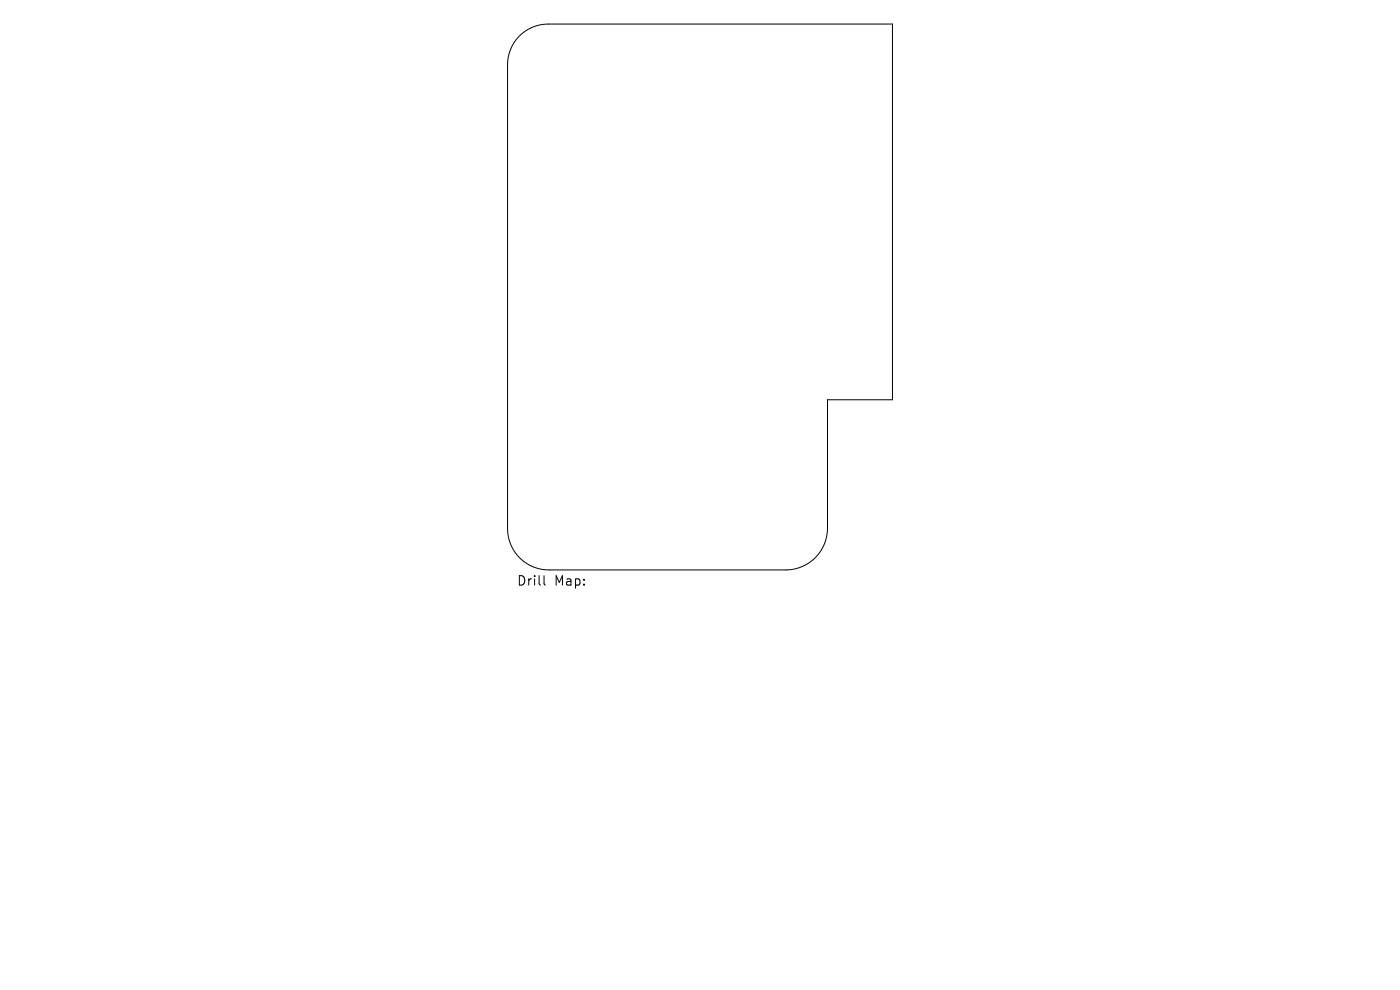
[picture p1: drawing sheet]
<svg xmlns="http://www.w3.org/2000/svg" width="297mm" height="210mm" viewBox="0 0 297 210" stroke-linecap="round" stroke-linejoin="round" font-family="sans-serif">
<defs><g id="words">
<g font-size="2.8">
<text x="109.6" y="124.5">Drill</text>
<text x="117.5" y="124.5">Map:</text>
</g>
</g></defs>
<path d="M110 7.8a8.6 8.6 0 0 1 6.4-2.7h72.9v79.7h-13.8v27.2a8.8 8.8 0 0 1-8.7 8.9h-50.2a8.8 8.8 0 0 1-8.9-8.7v-98.2a8.6 8.6 0 0 1 2.3-6.2zM115.4 122.1v1.7l.3 .3" fill="none" stroke="#000" stroke-width=".21"/>
<use href="#words"/>
</svg>
